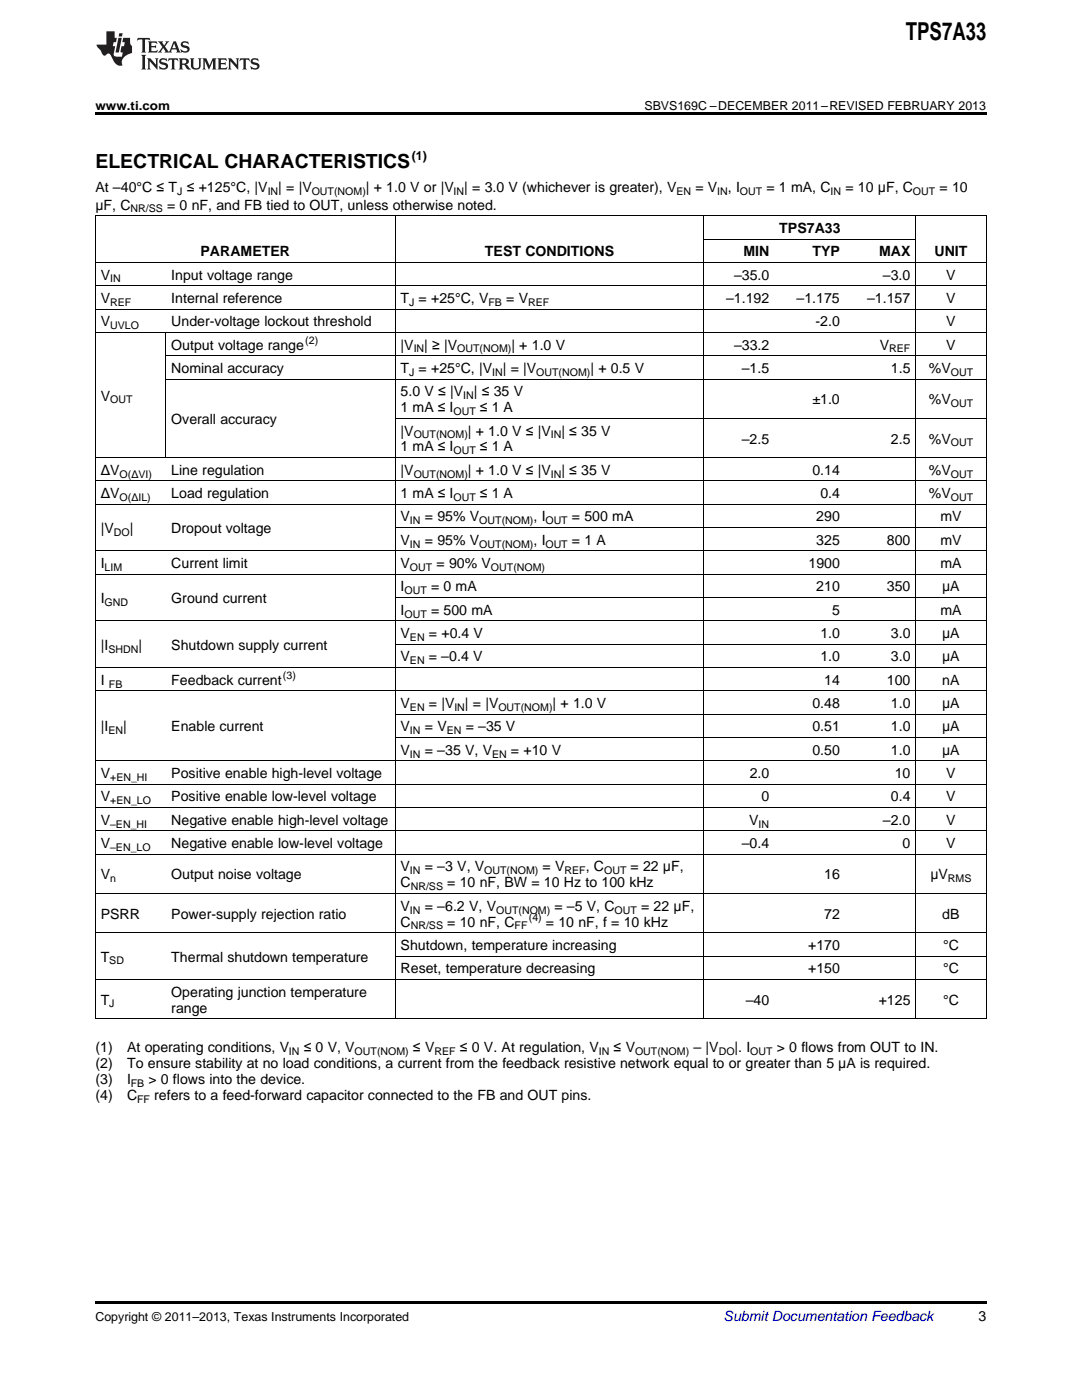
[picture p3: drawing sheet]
<svg xmlns="http://www.w3.org/2000/svg" width="216mm" height="279mm" viewBox="0 0 216 279" stroke-linecap="round" stroke-linejoin="round" font-family="sans-serif">
<defs><g id="words">
<text font-size="4.9" x="180.8" y="7.9">TPS7A33</text>
<text font-size="3.9" x="19" y="33.5">ELECTRICAL CHARACTERISTICS</text>
<g font-size="2.8">
<text x="19" y="38.3">At –40°C ≤ T ≤ +125°C, |V</text>
<text x="19" y="41.8">μF, C</text>
<text x="33.3" y="41.8">= 0 nF, and FB tied to OUT, unless otherwise noted.</text>
<text x="55.5" y="38.3">| = |V</text>
<text x="73" y="38.3">| + 1.0 V or |V</text>
<text x="92.6" y="38.3">| = 3.0 V (whichever is greater), V</text>
<text x="138.7" y="38.3">= V</text>
<text x="145.2" y="38.3">, I</text>
<text x="152.9" y="38.3">= 1 mA, C</text>
<text x="168.7" y="38.3">= 10 μF, C</text>
<text x="187.5" y="38.3">= 10</text>
<text x="155.5" y="46.5">TPS7A33</text>
<text x="40" y="51.2">PARAMETER</text>
<text x="96.8" y="51.2">TEST CONDITIONS</text>
<text x="148.3" y="51.2">MIN</text>
<text x="162.1" y="51.2">TYP</text>
<text x="175.4" y="51.2">MAX</text>
<text x="186.5" y="51.2">UNIT</text>
<text x="20.1" y="55.8">V</text>
<text x="34.2" y="55.8">Input voltage range</text>
<text x="146.5" y="55.8">–35.0</text>
<text x="176.2" y="55.8">–3.0</text>
<text x="188.8" y="55.8">V</text>
<text x="20.1" y="60.5">V</text>
<text x="20.1" y="65.1">V</text>
<text x="34.2" y="60.5">Internal reference</text>
<text x="34.2" y="65.1">Under-voltage lockout threshold</text>
<text x="79.9" y="60.5">T = +25°C, V</text>
<text x="101" y="60.5">= V</text>
<text x="144.9" y="60.5">–1.192</text>
<text x="159" y="60.5">–1.175</text>
<text x="162.7" y="65.1">-2.0</text>
<text x="173" y="60.5">–1.157</text>
<text x="188.8" y="60.5">V</text>
<text x="188.8" y="65.1">V</text>
<text x="34.2" y="69.8">Output voltage range</text>
<text x="79.9" y="69.8">|V</text>
<text x="84.7" y="69.8">| ≥ |V</text>
<text x="102" y="69.8">| + 1.0 V</text>
<text x="146.5" y="69.8">–33.2</text>
<text x="175.5" y="69.8">V</text>
<text x="188.8" y="69.8">V</text>
<text x="34.2" y="74.4">Nominal accuracy</text>
<text x="79.9" y="74.4">T = +25°C, |V</text>
<text x="100.3" y="74.4">| = |V</text>
<text x="117.8" y="74.4">| + 0.5 V</text>
<text x="148" y="74.4">–1.5</text>
<text x="177.8" y="74.4">1.5</text>
<text x="185.3" y="74.4">%V</text>
<text x="20.1" y="79.9">V</text>
<text x="79.9" y="79.1">5.0 V ≤ |V</text>
<text x="79.9" y="82.3">1 mA ≤ I</text>
<text x="94.5" y="79.1">| ≤ 35 V</text>
<text x="95.8" y="82.3">≤ 1 A</text>
<text x="162.1" y="80.7">±1.0</text>
<text x="185.3" y="80.7">%V</text>
<text x="34.2" y="84.6">Overall accuracy</text>
<text x="79.9" y="86.9">|V</text>
<text x="93.4" y="86.9">| + 1.0 V ≤ |V</text>
<text x="112" y="86.9">| ≤ 35 V</text>
<text x="148" y="88.5">–2.5</text>
<text x="177.8" y="88.5">2.5</text>
<text x="185.3" y="88.5">%V</text>
<text x="20.1" y="94.8">ΔV</text>
<text x="34.2" y="94.8">Line regulation</text>
<text x="79.9" y="90.1">1 mA ≤ I</text>
<text x="79.9" y="94.8">|V</text>
<text x="93.4" y="94.8">| + 1.0 V ≤ |V</text>
<text x="95.8" y="90.1">≤ 1 A</text>
<text x="112" y="94.8">| ≤ 35 V</text>
<text x="162.1" y="94.8">0.14</text>
<text x="185.3" y="94.8">%V</text>
<text x="20.1" y="99.4">ΔV</text>
<text x="34.2" y="99.4">Load regulation</text>
<text x="79.9" y="99.4">1 mA ≤ I</text>
<text x="95.8" y="99.4">≤ 1 A</text>
<text x="163.7" y="99.4">0.4</text>
<text x="185.3" y="99.4">%V</text>
<text x="20.1" y="106.4">|V</text>
<text x="25.9" y="106.4">|</text>
<text x="34.2" y="106.4">Dropout voltage</text>
<text x="79.9" y="104.1">V</text>
<text x="84.8" y="104.1">= 95% V</text>
<text x="106.5" y="104.1">, I</text>
<text x="114.1" y="104.1">= 500 mA</text>
<text x="162.9" y="104.1">290</text>
<text x="187.6" y="104.1">mV</text>
<text x="20.1" y="113.4">I</text>
<text x="34.2" y="113.4">Current limit</text>
<text x="79.9" y="108.7">V</text>
<text x="79.9" y="113.4">V</text>
<text x="84.8" y="108.7">= 95% V</text>
<text x="87.1" y="113.4">= 90% V</text>
<text x="106.5" y="108.7">, I</text>
<text x="114.1" y="108.7">= 1 A</text>
<text x="161.3" y="113.4">1900</text>
<text x="162.9" y="108.7">325</text>
<text x="177" y="108.7">800</text>
<text x="187.6" y="108.7">mV</text>
<text x="187.6" y="113.4">mA</text>
<text x="79.9" y="118">I</text>
<text x="86" y="118">= 0 mA</text>
<text x="162.9" y="118">210</text>
<text x="177" y="118">350</text>
<text x="188" y="118">μA</text>
<text x="20.1" y="120.4">I</text>
<text x="34.2" y="120.4">Ground current</text>
<text x="79.9" y="122.7">I</text>
<text x="86" y="122.7">= 500 mA</text>
<text x="166" y="122.7">5</text>
<text x="187.6" y="122.7">mA</text>
<text x="20.1" y="129.7">|I</text>
<text x="27.6" y="129.7">|</text>
<text x="34.2" y="129.7">Shutdown supply current</text>
<text x="79.9" y="127.4">V</text>
<text x="85.6" y="127.4">= +0.4 V</text>
<text x="163.7" y="127.4">1.0</text>
<text x="177.8" y="127.4">3.0</text>
<text x="188" y="127.4">μA</text>
<text x="20.1" y="136.7">I</text>
<text x="34.2" y="136.7">Feedback current</text>
<text x="79.9" y="132">V</text>
<text x="85.6" y="132">= –0.4 V</text>
<text x="163.7" y="132">1.0</text>
<text x="164.5" y="136.7">14</text>
<text x="177" y="136.7">100</text>
<text x="177.8" y="132">3.0</text>
<text x="188" y="132">μA</text>
<text x="188" y="136.7">nA</text>
<text x="79.9" y="141.3">V</text>
<text x="85.6" y="141.3">= |V</text>
<text x="92.8" y="141.3">| = |V</text>
<text x="110.3" y="141.3">| + 1.0 V</text>
<text x="162.1" y="141.3">0.48</text>
<text x="177.8" y="141.3">1.0</text>
<text x="188" y="141.3">μA</text>
<text x="20.1" y="146">|I</text>
<text x="24.6" y="146">|</text>
<text x="34.2" y="146">Enable current</text>
<text x="79.9" y="146">V</text>
<text x="84.8" y="146">= V</text>
<text x="92.9" y="146">= –35 V</text>
<text x="162.1" y="146">0.51</text>
<text x="177.8" y="146">1.0</text>
<text x="188" y="146">μA</text>
<text x="20.1" y="155.3">V</text>
<text x="34.2" y="155.3">Positive enable high-level voltage</text>
<text x="79.9" y="150.6">V</text>
<text x="84.8" y="150.6">= –35 V, V</text>
<text x="102" y="150.6">= +10 V</text>
<text x="149.6" y="155.3">2.0</text>
<text x="162.1" y="150.6">0.50</text>
<text x="177.8" y="150.6">1.0</text>
<text x="178.5" y="155.3">10</text>
<text x="188" y="150.6">μA</text>
<text x="188.8" y="155.3">V</text>
<text x="20.1" y="159.9">V</text>
<text x="34.2" y="159.9">Positive enable low-level voltage</text>
<text x="151.9" y="159.9">0</text>
<text x="177.8" y="159.9">0.4</text>
<text x="188.8" y="159.9">V</text>
<text x="20.1" y="164.6">V</text>
<text x="34.2" y="164.6">Negative enable high-level voltage</text>
<text x="149.5" y="164.6">V</text>
<text x="176.2" y="164.6">–2.0</text>
<text x="188.8" y="164.6">V</text>
<text x="20.1" y="169.3">V</text>
<text x="34.2" y="169.3">Negative enable low-level voltage</text>
<text x="79.9" y="173.9">V</text>
<text x="84.8" y="173.9">= –3 V, V</text>
<text x="108.3" y="173.9">= V</text>
<text x="116.9" y="173.9">, C</text>
<text x="125.8" y="173.9">= 22 μF,</text>
<text x="148" y="169.3">–0.4</text>
<text x="180.1" y="169.3">0</text>
<text x="188.8" y="169.3">V</text>
<text x="20.1" y="175.5">V</text>
<text x="34.2" y="175.5">Output noise voltage</text>
<text x="79.9" y="177.1">C</text>
<text x="89.3" y="177.1">= 10 nF, BW = 10 Hz to 100 kHz</text>
<text x="164.5" y="175.5">16</text>
<text x="185.7" y="175.5">μV</text>
<text x="20.1" y="183.3">PSRR</text>
<text x="34.2" y="183.3">Power-supply rejection ratio</text>
<text x="79.9" y="181.8">V</text>
<text x="79.9" y="184.9">C</text>
<text x="84.8" y="181.8">= –6.2 V, V</text>
<text x="89.3" y="184.9">= 10 nF, C</text>
<text x="108.9" y="184.9">= 10 nF, f = 10 kHz</text>
<text x="110.6" y="181.8">= –5 V, C</text>
<text x="127.9" y="181.8">= 22 μF,</text>
<text x="164.5" y="183.3">72</text>
<text x="188" y="183.3">dB</text>
<text x="20.1" y="191.9">T</text>
<text x="34.2" y="191.9">Thermal shutdown temperature</text>
<text x="79.9" y="189.6">Shutdown, temperature increasing</text>
<text x="161.3" y="189.6">+170</text>
<text x="188.2" y="189.6">°C</text>
<text x="79.9" y="194.2">Reset, temperature decreasing</text>
<text x="161.3" y="194.2">+150</text>
<text x="188.2" y="194.2">°C</text>
<text x="20.1" y="200.5">T</text>
<text x="34.2" y="198.9">Operating junction temperature</text>
<text x="34.2" y="202.1">range</text>
<text x="148.8" y="200.5">–40</text>
<text x="175.3" y="200.5">+125</text>
<text x="188.2" y="200.5">°C</text>
<text x="19" y="210">(1)</text>
<text x="19" y="213.2">(2)</text>
<text x="25.4" y="210">At operating conditions, V</text>
<text x="25.4" y="213.2">To ensure stability at no load conditions, a current from the feedback resistive network equal to or greater than 5 μA is required.</text>
<text x="60.6" y="210">≤ 0 V, V</text>
<text x="82.4" y="210">≤ V</text>
<text x="91.8" y="210">≤ 0 V. At regulation, V</text>
<text x="122.4" y="210">≤ V</text>
<text x="138.4" y="210">– |V</text>
<text x="146.6" y="210">|. I</text>
<text x="155" y="210">&gt; 0 flows from OUT to IN.</text>
<text x="19" y="216.4">(3)</text>
<text x="19" y="219.6">(4)</text>
<text x="25.4" y="216.4">I</text>
<text x="25.4" y="219.6">C</text>
<text x="29.6" y="216.4">&gt; 0 flows into the device.</text>
<text x="30.8" y="219.6">refers to a feed-forward capacitor connected to the FB and OUT pins.</text>
<text x="195.3" y="263.6">3</text>
</g>
<text font-size="2.8" fill="#0000c8" x="144.4" y="263.6">Submit Documentation Feedback</text>
<g font-size="2.5">
<text x="19" y="21.9">www.ti.com</text>
<text x="128.6" y="21.9">SBVS169C –DECEMBER 2011–REVISED FEBRUARY 2013</text>
<text x="82.2" y="32">(1)</text>
<text x="19" y="263.6">Copyright © 2011–2013, Texas Instruments Incorporated</text>
</g>
<g font-size="2.1">
<text x="35.3" y="38.9">J</text>
<text x="53.4" y="38.9">IN</text>
<text x="62.2" y="38.9">OUT(NOM)</text>
<text x="90.5" y="38.9">IN</text>
<text x="135" y="38.9">EN</text>
<text x="143.1" y="38.9">IN</text>
<text x="147.6" y="38.9">OUT</text>
<text x="165.7" y="38.9">IN</text>
<text x="182.2" y="38.9">OUT</text>
<text x="26" y="42.4">NR/SS</text>
<text x="22" y="56.4">IN</text>
<text x="22" y="61">REF</text>
<text x="22" y="65.7">UVLO</text>
<text x="81.6" y="61">J</text>
<text x="97.5" y="61">FB</text>
<text x="105.4" y="61">REF</text>
<text x="60.9" y="68.7">(2)</text>
<text x="82.5" y="70.3">IN</text>
<text x="91.2" y="70.3">OUT(NOM)</text>
<text x="177.4" y="70.3">REF</text>
<text x="81.6" y="75">J</text>
<text x="98.2" y="75">IN</text>
<text x="107" y="75">OUT(NOM)</text>
<text x="189.7" y="75">OUT</text>
<text x="22" y="80.5">OUT</text>
<text x="90.5" y="82.8">OUT</text>
<text x="92.4" y="79.7">IN</text>
<text x="189.7" y="81.2">OUT</text>
<text x="82.5" y="87.5">OUT(NOM)</text>
<text x="109.9" y="87.5">IN</text>
<text x="189.7" y="89.1">OUT</text>
<text x="23.8" y="95.3">O(ΔVI)</text>
<text x="82.5" y="95.3">OUT(NOM)</text>
<text x="90.5" y="90.7">OUT</text>
<text x="109.9" y="95.3">IN</text>
<text x="189.7" y="95.3">OUT</text>
<text x="23.8" y="100">O(ΔIL)</text>
<text x="90.5" y="100">OUT</text>
<text x="189.7" y="100">OUT</text>
<text x="22.7" y="107">DO</text>
<text x="81.8" y="104.6">IN</text>
<text x="95.6" y="104.6">OUT(NOM)</text>
<text x="108.8" y="104.6">OUT</text>
<text x="20.9" y="113.9">LIM</text>
<text x="81.8" y="109.3">IN</text>
<text x="81.8" y="113.9">OUT</text>
<text x="95.6" y="109.3">OUT(NOM)</text>
<text x="98" y="113.9">OUT(NOM)</text>
<text x="108.8" y="109.3">OUT</text>
<text x="80.7" y="118.6">OUT</text>
<text x="20.9" y="120.9">GND</text>
<text x="80.7" y="123.3">OUT</text>
<text x="21.6" y="130.2">SHDN</text>
<text x="81.8" y="127.9">EN</text>
<text x="21.7" y="137.2">FB</text>
<text x="56.5" y="135.5">(3)</text>
<text x="81.8" y="132.6">EN</text>
<text x="81.8" y="141.9">EN</text>
<text x="90.7" y="141.9">IN</text>
<text x="99.4" y="141.9">OUT(NOM)</text>
<text x="21.6" y="146.5">EN</text>
<text x="81.8" y="146.5">IN</text>
<text x="89.1" y="146.5">EN</text>
<text x="22" y="155.9">+EN_HI</text>
<text x="81.8" y="151.2">IN</text>
<text x="98.2" y="151.2">EN</text>
<text x="22" y="160.5">+EN_LO</text>
<text x="22" y="165.2">–EN_HI</text>
<text x="151.4" y="165.2">IN</text>
<text x="22" y="169.8">–EN_LO</text>
<text x="22" y="176.1">n</text>
<text x="81.8" y="174.5">IN</text>
<text x="82" y="177.7">NR/SS</text>
<text x="96.6" y="174.5">OUT(NOM)</text>
<text x="112.6" y="174.5">REF</text>
<text x="120.5" y="174.5">OUT</text>
<text x="189.2" y="176.1">RMS</text>
<text x="81.8" y="182.3">IN</text>
<text x="82" y="185.5">NR/SS</text>
<text x="99" y="182.3">OUT(NOM)</text>
<text x="102.7" y="185.5">FF</text>
<text x="105.5" y="183.8">(4)</text>
<text x="122.6" y="182.3">OUT</text>
<text x="21.8" y="192.5">SD</text>
<text x="21.8" y="201">J</text>
<text x="57.6" y="210.6">IN</text>
<text x="70.8" y="210.6">OUT(NOM)</text>
<text x="86.7" y="210.6">REF</text>
<text x="119.5" y="210.6">IN</text>
<text x="126.7" y="210.6">OUT(NOM)</text>
<text x="143.4" y="210.6">DO</text>
<text x="149.7" y="210.6">OUT</text>
<text x="26.1" y="217">FB</text>
<text x="27.3" y="220.1">FF</text>
</g>
</g></defs>
<path d="M19 22.5h177.8v.5h-177.8zM19 259.7h177.8v.5h-177.8z" fill="#000"/>
<g fill="none" stroke="#000" stroke-width=".2">
<path d="M19 57h177.8M19 52.4h177.8M19 43.1h177.8M19.1 43.1v160.2M78.8 43.1v160.2M140.5 43.1v160.2M140.5 47.7h42.2M182.7 43.1v160.2M196.8 43.1v160.2M19 66.3h177.8M19 61.7h177.8M33.1 66.4v25"/>
<path d="M33.1 75.7h163.7M33.1 71h163.7M19 96h177.8M19 91.3h177.8M78.9 83.5h117.9M19 114.6h177.8M19 109.9h177.8M19 100.6h177.8M78.9 119.3h117.9M78.9 105.3h117.9M19 137.9h177.8M19 133.2h177.8"/>
<path d="M19 123.9h177.8M78.9 128.6h117.9M19 156.5h177.8M19 151.9h177.8M78.9 147.2h117.9M78.9 142.5h117.9M19 178.3h177.8M19 170.5h177.8M19 165.8h177.8M19 161.2h177.8M19 195.5h177.8M19 186.1h177.8"/>
<path d="M78.9 190.8h117.9M19 203.3h177.8"/>
</g>
<g fill="#231f20">
<path d="M27.5 7.6l-.1 .5 .4-.2h.6v.1v2.1l-.2 .4h1l-.3-.4v-2.1l.1-.1h.5l.5 .2-.2-.5zM29.5 8.3l.2 .3v1.5l-.2 .4h1.8l.2-.6a1.04 1.04 0 0 1-1.3 .2v-.7h.6l.3 .2v-.6l-.3 .2h-.6v-.6l.8-.1 .4 .3-.2-.5zM31.5 8.3l.9 1.1-.9 1.1h.8l-.2-.2 .5-.7 .4 .7-.2 .2h1.5l-.1-.2 .1-.4h.9l.1 .4-.2 .2h1l-.3-.3-.7-1.9h-.5l-.9 2-.8-1 .9-1h-.8l.1 .3-.3 .5-.4-.6 .2-.2zM34.7 8.6l.4 1h-.7zM36.3 8.4a.63 .63 0 0 0-.2 .7 .63 .63 0 0 0 .6 .4l.6 .2 .1 .2a.75 .75 0 0 1-.7 .4 .75 .75 0 0 1-.6-.5l.1 .7 .1-.1a1.11 1.11 0 0 0 1.5-.6 1.13 1.13 0 0 0-1.2-.8l-.1-.4a1.04 1.04 0 0 1 1.2 .2l-.2-.5-.1 .1-.5-.2zM28.2 10.9l.2 .4v2.2l-.2 .4h1l-.3-.4v-2.2l.3-.4zM29.3 11.6l.3 .4v1.5l-.3 .4h.8l-.2-.4v-1.3l1.5 1.7v-1.9l.2-.4h-.7l.2 .4v.9l-1.1-1.3zM32 11.8a.62 .62 0 0 0-.2 .7 .62 .62 0 0 0 .6 .4l.6 .1 .1 .3a.76 .76 0 0 1-.7 .3 .76 .76 0 0 1-.6-.4l.1 .7 .1-.1a1.11 1.11 0 0 0 1.5-.6 1.13 1.13 0 0 0-1.2-.8l-.1-.4a1.04 1.04 0 0 1 1.2 .2l-.2-.6-.1 .1-.5-.1zM33.7 11.6l-.2 .6a.61 .61 0 0 1 .8-.3v1.6l-.2 .4h.9l-.2-.4v-1.6a.63 .63 0 0 1 .8 .3l-.2-.6zM35.6 11.6l.3 .4v1.5l-.3 .4h1l-.2-.2v-.8l.5 .2a.76 .76 0 0 0 1.2 .7l-1-1a.58 .58 0 0 0 .6-.5 .58 .58 0 0 0-.5-.6zM36.4 11.9h.1a.45 .45 0 0 1 .5 .1 .45 .45 0 0 1 .1 .5l-.7 .2zM37.9 11.6l.2 .2a2.17 2.17 0 0 0 .3 1.9 .99 .99 0 0 0 1.6-.6v-1.1l.2-.4h-.7l.2 .2a1.92 1.92 0 0 1-.2 1.8 .6 .6 0 0 1-.9-.5v-1.1l.2-.4zM40.4 11.6l.2 .4v1.5l-.2 .4h.7l-.2-.4v-1.4l.8 1.8 .8-1.8v1.4l-.2 .4h.9l-.2-.4v-1.5l.2-.4h-.8l-.6 1.5-.6-1.5zM43.4 11.6l.2 .4v1.5l-.2 .4h1.8l.2-.6a1.04 1.04 0 0 1-1.3 .1v-.6h.5l.4 .2v-.6l-.4 .2h-.5v-.7h.8l.3 .3-.1-.6zM45.5 11.6l.2 .4v1.5l-.2 .4h.7l-.2-.4v-1.3l1.5 1.7v-1.9l.2-.4h-.7l.2 .4v.9l-1.1-1.3zM47.9 11.6l-.1 .6a.61 .61 0 0 1 .8-.3v1.6l-.3 .4h1l-.3-.4 .1-1.6a.63 .63 0 0 1 .7 .3l-.1-.6zM50.2 11.8a.62 .62 0 0 0-.2 .7 .62 .62 0 0 0 .6 .4l.6 .1 .2 .3a.76 .76 0 0 1-.8 .3 .76 .76 0 0 1-.6-.4l.1 .7 .2-.1a1.11 1.11 0 0 0 1.5-.6 1.13 1.13 0 0 0-1.3-.8l-.1-.4a1.04 1.04 0 0 1 1.2 .2l-.1-.6-.2 .1-.5-.1z"/>
<path d="M21.2 6.3v2.6h-1.9l.1 .4 .7 .9a.91 .91 0 0 0 1 .8 .56 .56 0 0 1 .5-.3 .56 .56 0 0 1 .5 .3l.4 .8a1.53 1.53 0 0 0 1.9 1.2 1.54 1.54 0 0 1 1-2.1l.9-.3v-1.4a1.52 1.52 0 0 1-.3-1.6h-1.4l-.2 .8h.5l-.2 .8h-.4l-.2 1v.2l.4 .1-.2 .8a1.93 1.93 0 0 1-1.6-.3l.3-1.8h-.5l.2-.8h.4l.2-.8h-.4v-1.3zM23.6 7.6l-.6 2.9h.7l.6-2.9zM23.8 6.6l-.1 .7h.6l.2-.7z"/>
</g>
<use href="#words"/>
</svg>
